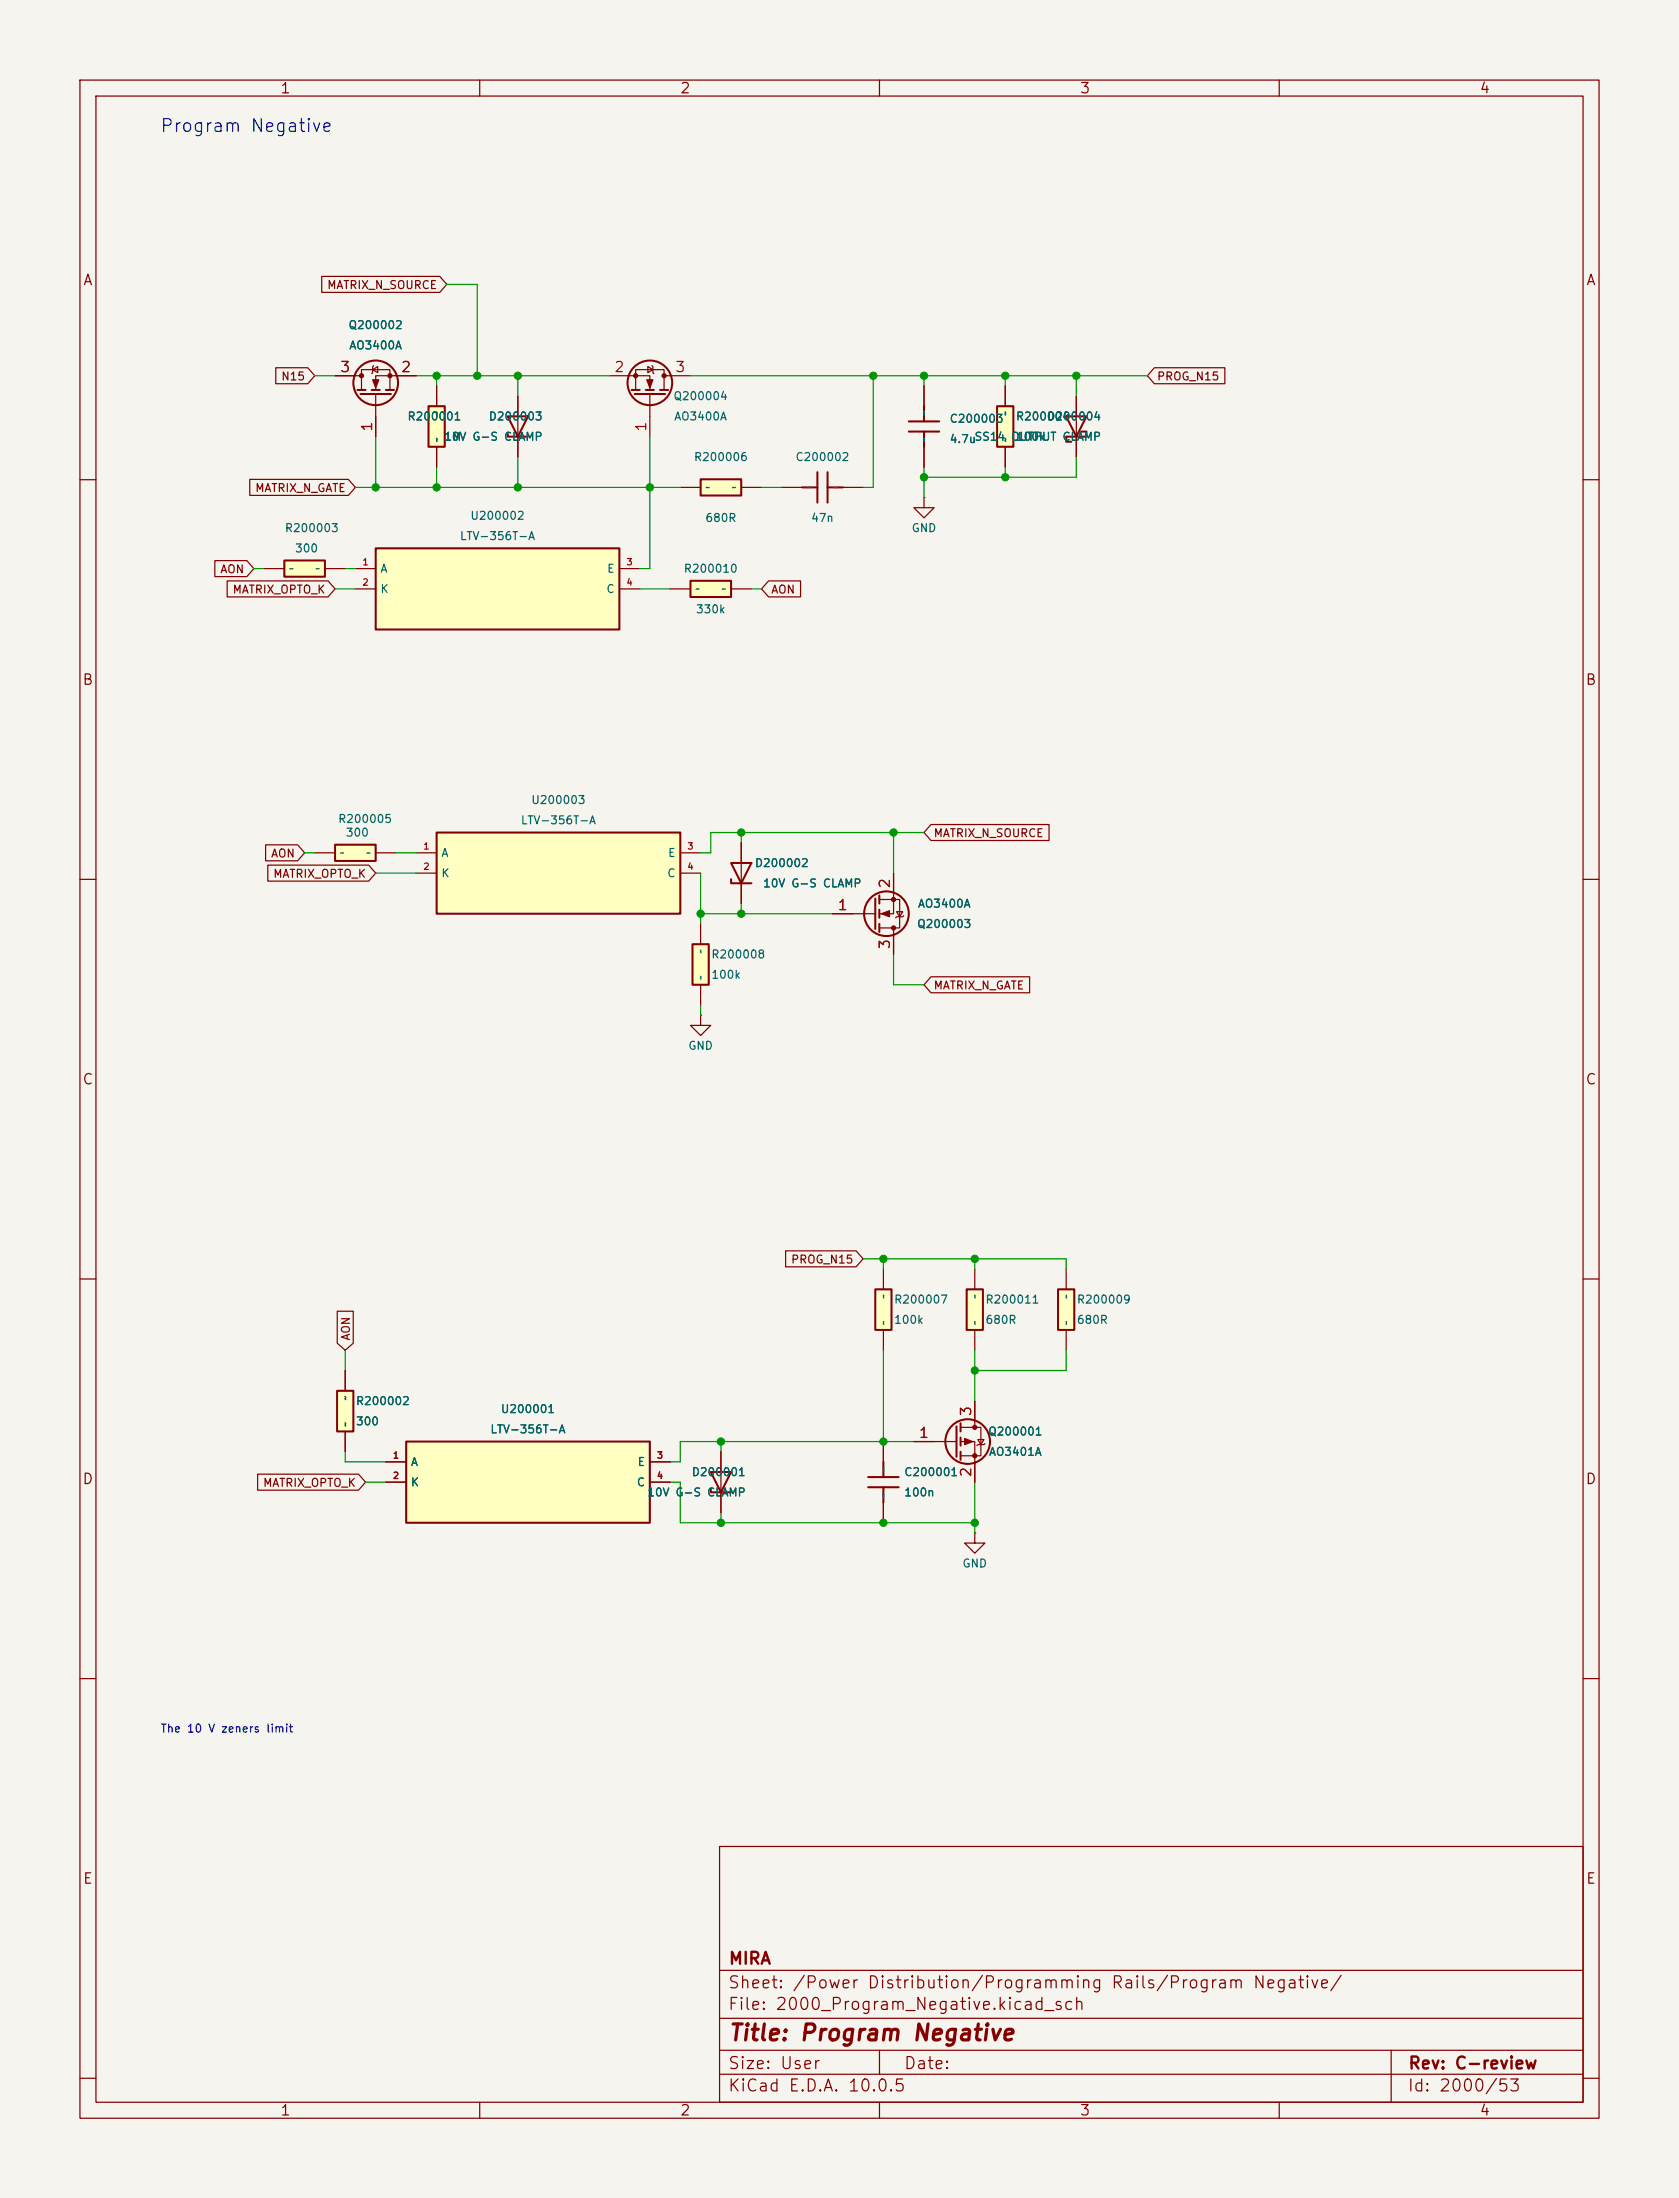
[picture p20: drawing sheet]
<svg xmlns="http://www.w3.org/2000/svg" width="210mm" height="275mm" viewBox="0 0 210 275" stroke-linecap="round" stroke-linejoin="round" font-family="sans-serif">
<defs><g id="words">
<text font-size="2" fill="#840000" x="91" y="255.8">Title: Program Negative</text>
<text font-size="1.6" fill="#0000c2" x="19.9" y="16.9">Program Negative</text>
<g font-size="1.5" fill="#840000">
<text x="91" y="251.9">File: 2000_Program_Negative.kicad_sch</text>
<text x="91" y="249.2">Sheet: /Power Distribution/Programming Rails/Program Negative/</text>
<text x="91" y="246.2">MIRA</text>
<text x="91" y="262.1">KiCad E.D.A. 10.0.5</text>
<text x="91" y="259.3">Size: User</text>
<text x="113" y="259.3">Date:</text>
<text x="176" y="262.1">Id: 2000/53</text>
<text x="176" y="259.3">Rev: C-review</text>
</g>
<g font-size="1.3" fill="#840000">
<text x="35" y="12">1</text>
<text x="85" y="12">2</text>
<text x="135" y="12">3</text>
<text x="185" y="12">4</text>
<text x="10.3" y="36">A</text>
<text x="198.3" y="36">A</text>
<text x="10.2" y="86">B</text>
<text x="198.2" y="86">B</text>
<text x="10.2" y="136">C</text>
<text x="198.2" y="136">C</text>
<text x="10.2" y="186">D</text>
<text x="198.2" y="186">D</text>
<text x="10.3" y="236">E</text>
<text x="198.3" y="236">E</text>
<text x="35" y="265">1</text>
<text x="85" y="265">2</text>
<text x="135" y="265">3</text>
<text x="185" y="265">4</text>
</g>
<g font-size="1.3" fill="#a90000">
<text x="42.4" y="46.9">3</text>
<text x="50.1" y="46.9">2</text>
<text x="76.7" y="46.9">2</text>
<text x="84.4" y="46.9">3</text>
<text x="46.9" y="54.1" transform="rotate(-90 46.9 54.1)">1</text>
<text x="81.1" y="54.1" transform="rotate(-90 81.1 54.1)">1</text>
<text x="111.6" y="111.2" transform="rotate(-90 111.6 111.2)">2</text>
<text x="104.7" y="114.2">1</text>
<text x="111.6" y="118.9" transform="rotate(-90 111.6 118.9)">3</text>
<text x="121.8" y="177.3" transform="rotate(-90 121.8 177.3)">3</text>
<text x="114.8" y="180.2">1</text>
<text x="121.8" y="184.9" transform="rotate(-90 121.8 184.9)">2</text>
</g>
<g font-size="1" fill="#840000">
<text x="40.8" y="36.4">MATRIX_N_SOURCE</text>
<text x="35.1" y="47.8">N15</text>
<text x="144.6" y="47.8">PROG_N15</text>
<text x="31.8" y="61.8">MATRIX_N_GATE</text>
<text x="27.5" y="72">AON</text>
<text x="29" y="74.5">MATRIX_OPTO_K</text>
<text x="96.4" y="74.5">AON</text>
<text x="33.8" y="107.5">AON</text>
<text x="116.7" y="105">MATRIX_N_SOURCE</text>
<text x="34.1" y="110.1">MATRIX_OPTO_K</text>
<text x="116.7" y="124">MATRIX_N_GATE</text>
<text x="98.9" y="158.3">PROG_N15</text>
<text x="44" y="167.8" transform="rotate(-90 44 167.8)">AON</text>
<text x="32.8" y="186.3">MATRIX_OPTO_K</text>
</g>
<g font-size="1" fill="#006464">
<text x="43.5" y="41.4">Q200002</text>
<text x="43.6" y="44">AO3400A</text>
<text x="50.9" y="52.8">R200001</text>
<text x="61" y="52.8">D200003</text>
<text x="84.1" y="50.3">Q200004</text>
<text x="84.2" y="52.8">AO3400A</text>
<text x="118.7" y="53.1">C200003</text>
<text x="127" y="52.8">R200004</text>
<text x="130.9" y="52.8">D200004</text>
<text x="55.5" y="55.4">10V G-S CLAMP</text>
<text x="55.5" y="55.4">1M</text>
<text x="86.7" y="57.9">R200006</text>
<text x="99.4" y="57.9">C200002</text>
<text x="118.7" y="55.7">4.7u</text>
<text x="121.8" y="55.4">SS14 OUTPUT CLAMP</text>
<text x="127" y="55.4">100k</text>
<text x="58.7" y="65.3">U200002</text>
<text x="88.1" y="65.5">680R</text>
<text x="101.4" y="65.5">47n</text>
<text x="35.5" y="66.8">R200003</text>
<text x="36.8" y="69.4">300</text>
<text x="47.5" y="71.9">A</text>
<text x="57.4" y="67.8">LTV-356T-A</text>
<text x="75.9" y="71.9">E</text>
<text x="85.4" y="71.9">R200010</text>
<text x="113.9" y="66.8">GND</text>
<text x="47.5" y="74.4">K</text>
<text x="75.8" y="74.4">C</text>
<text x="87" y="77">330k</text>
<text x="66.4" y="100.8">U200003</text>
<text x="42.2" y="103.2">R200005</text>
<text x="43.2" y="104.9">300</text>
<text x="55.1" y="107.5">A</text>
<text x="65.1" y="103.4">LTV-356T-A</text>
<text x="83.5" y="107.5">E</text>
<text x="55.1" y="110">K</text>
<text x="83.4" y="110">C</text>
<text x="94.3" y="108.7">D200002</text>
<text x="95.4" y="111.3">10V G-S CLAMP</text>
<text x="114.7" y="113.8">AO3400A</text>
<text x="114.6" y="116.3">Q200003</text>
<text x="88.9" y="120.2">R200008</text>
<text x="88.9" y="122.7">100k</text>
<text x="86" y="131.6">GND</text>
<text x="111.7" y="163.3">R200007</text>
<text x="111.7" y="165.9">100k</text>
<text x="123.2" y="163.3">R200011</text>
<text x="123.2" y="165.9">680R</text>
<text x="134.6" y="163.3">R200009</text>
<text x="134.6" y="165.9">680R</text>
<text x="44.4" y="176">R200002</text>
<text x="44.4" y="178.6">300</text>
<text x="61.2" y="179.6">LTV-356T-A</text>
<text x="62.6" y="177">U200001</text>
<text x="123.5" y="179.8">Q200001</text>
<text x="51.3" y="183.7">A</text>
<text x="79.7" y="183.7">E</text>
<text x="86.4" y="184.9">D200001</text>
<text x="113" y="184.9">C200001</text>
<text x="123.6" y="182.4">AO3401A</text>
<text x="51.3" y="186.2">K</text>
<text x="79.6" y="186.2">C</text>
<text x="80.9" y="187.5">10V G-S CLAMP</text>
<text x="113" y="187.5">100n</text>
<text x="120.3" y="196.4">GND</text>
</g>
<text font-size="1" fill="#0000c2" x="20" y="217">The 10 V zeners limit</text>
<g font-size=".8" fill="#006464">
<text x="55.2" y="52.1" transform="rotate(-90 55.2 52.1)">~</text>
<text x="116.2" y="52.1" transform="rotate(-90 116.2 52.1)">~</text>
<text x="126.3" y="52.1" transform="rotate(-90 126.3 52.1)">~</text>
<text x="55.2" y="55.4" transform="rotate(-90 55.2 55.4)">~</text>
<text x="116.2" y="55.4" transform="rotate(-90 116.2 55.4)">~</text>
<text x="126.3" y="55.4" transform="rotate(-90 126.3 55.4)">~</text>
<text x="88.2" y="61.6">~</text>
<text x="91.5" y="61.6">~</text>
<text x="100.9" y="61.6">~</text>
<text x="104.2" y="61.6">~</text>
<text x="36.1" y="71.7">~</text>
<text x="39.4" y="71.7">~</text>
<text x="86.9" y="74.3">~</text>
<text x="90.2" y="74.3">~</text>
<text x="42.4" y="107.3">~</text>
<text x="45.7" y="107.3">~</text>
<text x="88.2" y="119.4" transform="rotate(-90 88.2 119.4)">~</text>
<text x="88.2" y="122.7" transform="rotate(-90 88.2 122.7)">~</text>
<text x="111.1" y="165.9" transform="rotate(-90 111.1 165.9)">~</text>
<text x="111.1" y="162.6" transform="rotate(-90 111.1 162.6)">~</text>
<text x="122.5" y="165.9" transform="rotate(-90 122.5 165.9)">~</text>
<text x="122.5" y="162.6" transform="rotate(-90 122.5 162.6)">~</text>
<text x="134" y="165.9" transform="rotate(-90 134 165.9)">~</text>
<text x="134" y="162.6" transform="rotate(-90 134 162.6)">~</text>
<text x="43.8" y="178.6" transform="rotate(-90 43.8 178.6)">~</text>
<text x="43.8" y="175.3" transform="rotate(-90 43.8 175.3)">~</text>
<text x="111.1" y="184.2" transform="rotate(-90 111.1 184.2)">~</text>
<text x="111.1" y="187.5" transform="rotate(-90 111.1 187.5)">~</text>
</g>
<g font-size=".8" fill="#a90000">
<text x="45.3" y="70.9">1</text>
<text x="78.3" y="70.9">3</text>
<text x="45.3" y="73.5">2</text>
<text x="78.3" y="73.5">4</text>
<text x="52.9" y="106.5">1</text>
<text x="85.9" y="106.5">3</text>
<text x="52.9" y="109">2</text>
<text x="85.9" y="109">4</text>
<text x="49.1" y="182.7">1</text>
<text x="49.1" y="185.2">2</text>
<text x="82.1" y="182.7">3</text>
<text x="82.1" y="185.2">4</text>
</g>
</g></defs>
<path d="M0 0h210v275h-210z" fill="#f5f4ef" stroke="#f5f4ef" stroke-width=".13"/>
<g fill="none" stroke="#840000" stroke-width=".15">
<path d="M10 10h190v255h-190zM12 12h186v251h-186zM60 10v2M110 10v2M160 10v2M10 60h2M198 60h2M10 110h2M198 110h2M10 160h2M120.1 178.6h2.6v3.5h-2.6M121.9 175.3v3.3"/>
<path d="M198 160h2M114.3 180.4h5.3M120.1 180.4h1.8v5M122.3 180.1h.8l-.4 .6zM123.2 180.6l-.1 .1h-.8l-.1 .2M10 210h2M198 210h2M90 231h108v32h-108zM90 259.5h108M90 256.5h108M90 252.5h108M90 246.5h108"/>
<path d="M110 256.5v3M174 256.5v6.5M10 260h2M60 263v2M110 263v2M160 263v2M198 260h2"/>
</g>
<g fill="none" stroke="#840000" stroke-width=".25">
<path d="M119.6 178.5v3.8M120.1 178.1v1M120.1 179.9v1M120.1 181.6v1"/>
<circle cx="121" cy="180.4" r="2.79"/>
</g>
<g fill="#840000" stroke="#840000" stroke-width=".15">
<path d="M120.6 180l1.1 .4-1.1 .3z"/>
<circle cx="121.9" cy="178.6" r=".25"/>
<circle cx="121.9" cy="182.1" r=".25"/>
</g>
<path d="M50.8 180.4h30.5v10.1h-30.5z" fill="#ffffc2"/>
<path d="M50.8 180.4h30.5v10.1h-30.5z" fill="none" stroke="#840000" stroke-width=".25"/>
<path d="M48.3 182.9h2.5M48.3 185.4h2.5M81.3 182.9h2.5M81.3 185.4h2.5" fill="none" stroke="#840000" stroke-width=".15"/>
<path d="M42.2 174h2v5.1h-2z" fill="#ffffc2"/>
<path d="M42.2 174h2v5.1h-2zM88.9 186.2v.5h2.5M88.9 184.2h2.5l-1.2 2.5z" fill="none" stroke="#840000" stroke-width=".25"/>
<path d="M87.6 127v1.3h1.3l-1.3 1.3-1.2-1.3h1.2M87.6 127h.1M43.2 171.5v2.5M43.2 179.1v2.5M90.2 181.6v7.6" fill="none" stroke="#840000" stroke-width=".15"/>
<path d="M86.6 118.1h2v5.1h-2z" fill="#ffffc2"/>
<path d="M86.6 118.1h2v5.1h-2z" fill="none" stroke="#840000" stroke-width=".25"/>
<path d="M87.6 115.6v2.5M87.6 123.2v2.5" fill="none" stroke="#840000" stroke-width=".15"/>
<path d="M41.9 105.7h5.1v2h-5.1z" fill="#ffffc2"/>
<g fill="none" stroke="#840000" stroke-width=".25">
<path d="M44.7 48.8h1M45.1 49.3h3.8M46.5 48.8h1M48.3 48.8h1M41.9 105.7h5.1v2h-5.1z"/>
<circle cx="47" cy="47.9" r="2.79"/>
</g>
<path d="M41.9 47h3.3M45.2 48.8v-2.6h3.6v2.6M46.6 46.2l.6-.3v.7zM46.7 45.7l-.1 .2v.7l-.1 .2M47 49.3v5.3M52.1 47h-5.1v1.8M39.4 106.7h2.5M47 106.7h2.5" fill="none" stroke="#840000" stroke-width=".15"/>
<g fill="#840000" stroke="#840000" stroke-width=".15">
<path d="M46.6 47.5h.8l-.4 1z"/>
<circle cx="45.2" cy="47" r=".25"/>
<circle cx="48.8" cy="47" r=".25"/>
</g>
<path d="M54.6 104.2h30.5v10.1h-30.5z" fill="#ffffc2"/>
<path d="M54.6 104.2h30.5v10.1h-30.5z" fill="none" stroke="#840000" stroke-width=".25"/>
<path d="M52.1 106.7h2.5M52.1 109.2h2.5M85.1 106.7h2.5M85.1 109.2h2.5" fill="none" stroke="#840000" stroke-width=".15"/>
<path d="M124.7 50.8h2v5.1h-2z" fill="#ffffc2"/>
<path d="M124.7 50.8h2v5.1h-2zM133.3 52.1h2.6l-1.3 2.5zM135.3 54h.6v.6h-2.6v.7h.7" fill="none" stroke="#840000" stroke-width=".25"/>
<path d="M125.7 48.3v2.5M125.7 55.9v2.5M134.6 49.5v7.7" fill="none" stroke="#840000" stroke-width=".15"/>
<path d="M87.6 60h5.1v2h-5.1z" fill="#ffffc2"/>
<g fill="none" stroke="#840000" stroke-width=".25">
<path d="M79 48.8h1M79.4 49.3h3.8M80.8 48.8h1M82.5 48.8h1.1M87.6 60h5.1v2h-5.1zM102.2 59.1v3.8M103.5 59.1v3.8M100.3 61h1.9M103.5 61h1.9"/>
<circle cx="81.3" cy="47.9" r="2.79"/>
</g>
<path d="M76.2 47h5.1v1.8M79.5 48.8v-2.6h3.6v2.6M81 45.9l.7 .3-.7 .4zM81.3 49.3v5.3M81.5 45.7l.2 .2v.7l.1 .2M83.1 47h3.3M85.1 61h2.5M92.7 61h2.5M97.8 61h2.5M105.4 61h2.5" fill="none" stroke="#840000" stroke-width=".15"/>
<g fill="#840000" stroke="#840000" stroke-width=".15">
<path d="M80.9 47.5h.8l-.4 1z"/>
<circle cx="83.1" cy="47" r=".25"/>
<circle cx="79.5" cy="47" r=".25"/>
</g>
<path d="M47 68.6h30.5v10.2h-30.5z" fill="#ffffc2"/>
<path d="M113.7 52.7h3.8M113.7 54h3.8M115.6 50.8v1.9M115.6 54v1.9M47 68.6h30.5v10.2h-30.5z" fill="none" stroke="#840000" stroke-width=".25"/>
<path d="M115.6 48.3v2.5M115.6 55.9v2.5M44.4 71.1h2.6M44.4 73.7h2.6M77.5 71.1h2.5M77.5 73.7h2.5M115.6 62.2v1.3h1.2l-1.2 1.3-1.3-1.3h1.3M115.6 62.2h.1" fill="none" stroke="#840000" stroke-width=".15"/>
<path d="M35.6 70.1h5v2.1h-5z" fill="#ffffc2"/>
<path d="M35.6 70.1h5v2.1h-5z" fill="none" stroke="#840000" stroke-width=".25"/>
<path d="M33 71.1h2.6M40.6 71.1h2.6" fill="none" stroke="#840000" stroke-width=".15"/>
<path d="M86.4 72.7h5v2h-5z" fill="#ffffc2"/>
<g fill="none" stroke="#840000" stroke-width=".25">
<path d="M86.4 72.7h5v2h-5zM91.4 110v.5h2.6M91.4 108h2.6l-1.3 2.5zM109.5 112.4v3.8M110 112v1M110 113.8v1M110 115.6v1M108.6 184.8h3.8M108.6 186.1h3.8M110.5 182.9v1.9M110.5 186.1v1.9"/>
<circle cx="110.9" cy="114.3" r="2.79"/>
</g>
<g fill="none" stroke="#840000" stroke-width=".15">
<path d="M83.8 73.7h2.6M91.4 73.7h2.6M92.7 105.4v7.6M104.1 114.3h5.4M110 112.5h2.5v3.6h-2.5M111.8 109.2v5.1h-1.8M111.8 116.1v3.3M112.1 114.1h.8l-.4 .6zM113 114.6l-.1 .1h-.8l-.1 .1M110.5 180.4v2.5M110.5 188v2.5M121.9 191.8v1.3h1.3l-1.3 1.2-1.3-1.2h1.3"/>
<path d="M121.9 191.8h.1"/>
</g>
<g fill="#840000" stroke="#840000" stroke-width=".15">
<path d="M110.2 114.3l1.1-.4v.8z"/>
<circle cx="111.8" cy="116.1" r=".25"/>
<circle cx="111.8" cy="112.5" r=".25"/>
</g>
<path d="M109.5 161.3h2v5.1h-2z" fill="#ffffc2"/>
<path d="M109.5 161.3h2v5.1h-2z" fill="none" stroke="#840000" stroke-width=".25"/>
<path d="M110.5 158.8v2.5M110.5 166.4v2.5" fill="none" stroke="#840000" stroke-width=".15"/>
<path d="M132.3 161.3h2.1v5.1h-2.1z" fill="#ffffc2"/>
<path d="M132.3 161.3h2.1v5.1h-2.1z" fill="none" stroke="#840000" stroke-width=".25"/>
<path d="M133.3 158.8v2.5M133.3 166.4v2.5" fill="none" stroke="#840000" stroke-width=".15"/>
<path d="M120.9 161.3h2v5.1h-2z" fill="#ffffc2"/>
<path d="M120.9 161.3h2v5.1h-2z" fill="none" stroke="#840000" stroke-width=".25"/>
<path d="M121.9 158.8v2.5M121.9 166.4v2.5" fill="none" stroke="#840000" stroke-width=".15"/>
<path d="M53.6 50.8h2v5.1h-2z" fill="#ffffc2"/>
<path d="M53.6 50.8h2v5.1h-2zM63.5 54.1v.5h2.5M63.5 52.1h2.5l-1.2 2.5z" fill="none" stroke="#840000" stroke-width=".25"/>
<g fill="none" stroke="#840000" stroke-width=".15">
<path d="M40.2 34.6h14.8l.9 1-.9 1h-14.8zM31.2 60h12.4l.8 1-.8 1h-12.4zM34.5 46h4l.9 1-.9 1h-4zM41.9 47h2.5M47 52.1v2.5M49.5 47h2.6M54.6 48.3v2.5M54.6 55.9v2.5M64.8 49.5v7.7M115.6 48.3v2.5M115.6 55.9v2.5M125.7 48.3v2.5"/>
<path d="M125.7 55.9v2.5M134.6 49.5v2.6M134.6 54.6v2.6M144.4 46h8.8v2h-8.8l-.9-1zM26.9 70.1h4l.8 1-.8 1h-4zM28.4 72.7h12.6l.9 1-.9 1h-12.6zM96.1 72.7h4v2h-4l-.9-1zM33.2 105.7h4l.9 1-.9 1h-4zM33.5 108.2h12.6l.9 1-.9 1h-12.6zM92.7 105.4v2.6M92.7 110.5v2.5M104.1 114.3h2.6"/>
<path d="M111.8 109.2v2.6M111.8 116.9v2.5M116.4 103.2h14.8v2h-14.8l-.8-1zM116.4 122.2h12.4v2h-12.4l-.8-1zM98.3 156.5h8.8l.8 1-.8 1h-8.8zM42.2 164.1h2v4l-1 .8-1-.8zM43.2 171.5v2.5M43.2 179.1v2.5M121.9 175.3v2.5M32.2 184.4h12.6l.9 1-.9 1h-12.6zM48.3 182.9h2.5M48.3 185.4h2.5"/>
<path d="M81.3 182.9h2.5M81.3 185.4h2.5M90.2 181.6v2.6M90.2 186.7v2.5M110.5 180.4v2.5M110.5 188v2.5M114.3 180.4h2.5M121.9 182.9v2.5"/>
</g>
<g fill="none" stroke="#009600" stroke-width=".15">
<path d="M55.9 35.6h3.8v11.4M39.4 47h2.5M47 54.6v6.4M52.1 47h24.1M54.6 47v1.3M54.6 58.4v2.6M64.8 47v2.5M64.8 57.2v3.8M81.3 54.6v16.5h-1.3M86.4 47h57.1M109.2 47v14h-1.3M115.6 47v1.3"/>
<path d="M115.6 58.4v3.8M125.7 47v1.3M125.7 58.4v1.3M134.6 47v2.5M134.6 57.2v2.5h-19M31.7 71.1h1.3M41.9 73.7h2.5M43.2 71.1h1.2M44.4 61h40.7M80 73.7h3.8M94 73.7h1.2M95.2 61h2.6"/>
<path d="M38.1 106.7h1.3M47 109.2h5.1M49.5 106.7h2.6M87.6 109.2v6.4M87.6 114.3h16.5M92.7 104.2v1.2M92.7 113v1.3M111.8 104.2v5M111.8 119.4v3.8h3.8M115.6 104.2h-26.7v2.5h-1.3M87.6 125.7v1.3M107.9 157.5h25.4v1.3"/>
<path d="M110.5 157.5v1.3M121.9 157.5v1.3M43.2 168.9v2.6M110.5 168.9v11.5M121.9 168.9v6.4M133.3 168.9v2.6h-11.4M43.2 181.6v1.3h5.1M45.7 185.4h2.6M83.8 185.4h1.3v5.1h36.8M90.2 180.4v1.2M90.2 189.2v1.3M114.3 180.4h-29.2v2.5h-1.3"/>
<path d="M121.9 185.4v6.4"/>
</g>
<g fill="#009600" stroke="#009600" stroke-width=".13">
<circle cx="64.8" cy="61" r=".46"/>
<circle cx="59.7" cy="47" r=".46"/>
<circle cx="54.6" cy="47" r=".46"/>
<circle cx="54.6" cy="61" r=".46"/>
<circle cx="47" cy="61" r=".46"/>
<circle cx="81.3" cy="61" r=".46"/>
<circle cx="64.8" cy="47" r=".46"/>
<circle cx="111.8" cy="104.2" r=".46"/>
<circle cx="110.5" cy="157.5" r=".46"/>
<circle cx="121.9" cy="157.5" r=".46"/>
<circle cx="109.2" cy="47" r=".46"/>
<circle cx="92.7" cy="104.2" r=".46"/>
<circle cx="92.7" cy="114.3" r=".46"/>
<circle cx="87.6" cy="114.3" r=".46"/>
<circle cx="115.6" cy="59.7" r=".46"/>
<circle cx="125.7" cy="59.7" r=".46"/>
<circle cx="134.6" cy="47" r=".46"/>
<circle cx="125.7" cy="47" r=".46"/>
<circle cx="115.6" cy="47" r=".46"/>
<circle cx="90.2" cy="180.4" r=".46"/>
<circle cx="110.5" cy="180.4" r=".46"/>
<circle cx="121.9" cy="190.5" r=".46"/>
<circle cx="110.5" cy="190.5" r=".46"/>
<circle cx="90.2" cy="190.5" r=".46"/>
<circle cx="121.9" cy="171.5" r=".46"/>
</g>
<use href="#words"/>
</svg>
